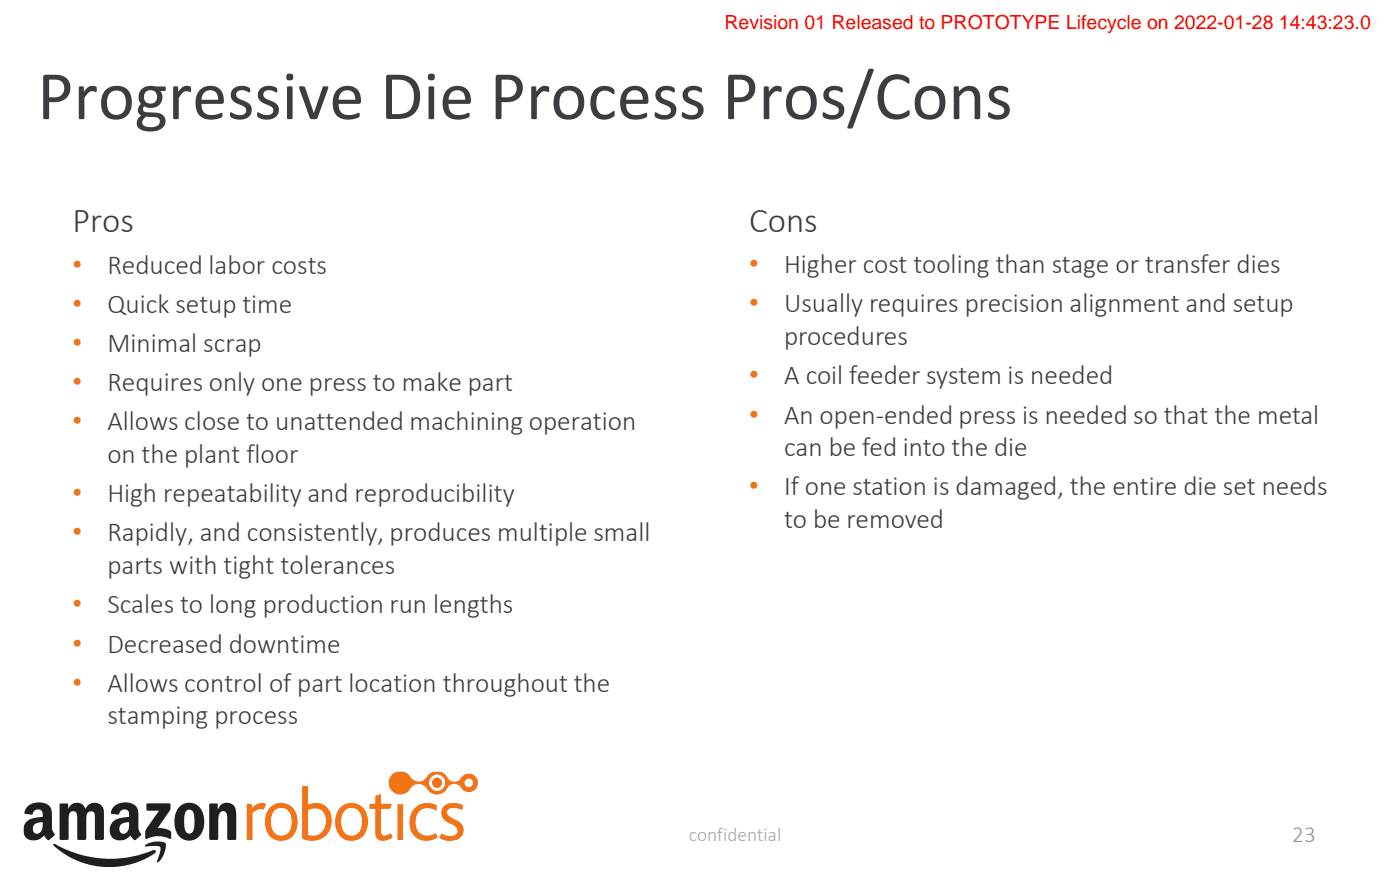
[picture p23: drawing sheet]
<svg xmlns="http://www.w3.org/2000/svg" width="254mm" height="159mm" viewBox="0 0 254 159" stroke-linecap="round" stroke-linejoin="round" font-family="sans-serif">
<defs><g id="words">
<text font-size="12.7" fill="#3b3d40" x="6.8" y="21.6">Progressive Die Process Pros/Cons</text>
<text font-size="6.4" fill="#3b3d40" x="135.9" y="42.1">Cons</text>
<text font-size="6.3" fill="#3b3d40" x="13.1" y="42.1">Pros</text>
<g font-size="5" fill="#ff8c00">
<text x="13.1" y="49.6">•</text>
<text x="135.9" y="49.6">•</text>
<text x="13.1" y="56.7">•</text>
<text x="135.9" y="56.7">•</text>
<text x="13.1" y="63.9">•</text>
<text x="13.1" y="71">•</text>
<text x="135.9" y="69.7">•</text>
<text x="135.9" y="76.8">•</text>
<text x="13.1" y="78.1">•</text>
<text x="135.9" y="89.9">•</text>
<text x="13.1" y="91.1">•</text>
<text x="13.1" y="98.2">•</text>
<text x="13.1" y="111.3">•</text>
<text x="13.1" y="118.4">•</text>
<text x="13.1" y="125.5">•</text>
</g>
<g font-size="5" fill="#3b3d40">
<text x="19.5" y="49.6">Reduced labor costs</text>
<text x="142.3" y="49.6">Higher cost tooling than stage or transfer dies</text>
<text x="19.5" y="56.7">Quick setup time</text>
<text x="142.3" y="56.7">Usually requires precision alignment and setup</text>
<text x="19.5" y="63.9">Minimal scrap</text>
<text x="142.3" y="62.6">procedures</text>
<text x="19.5" y="71">Requires only one press to make part</text>
<text x="142.3" y="69.7">A coil feeder system is needed</text>
<text x="142.3" y="76.8">An open-ended press is needed so that the metal</text>
<text x="19.5" y="78.1">Allows close to unattended machining operation</text>
<text x="142.3" y="82.8">can be fed into the die</text>
<text x="19.5" y="84">on the plant floor</text>
<text x="142.3" y="89.9">If one station is damaged, the entire die set needs</text>
<text x="19.5" y="91.1">High repeatability and reproducibility</text>
<text x="142.3" y="95.8">to be removed</text>
<text x="19.5" y="98.2">Rapidly, and consistently, produces multiple small</text>
<text x="19.5" y="104.2">parts with tight tolerances</text>
<text x="19.5" y="111.3">Scales to long production run lengths</text>
<text x="19.5" y="118.4">Decreased downtime</text>
<text x="19.5" y="125.5">Allows control of part location throughout the</text>
<text x="19.5" y="131.4">stamping process</text>
</g>
<text font-size="4.2" fill="#919192" x="234.4" y="152.8">23</text>
<text font-size="3.5" fill="#f00" x="131.4" y="5.3">Revision 01 Released to PROTOTYPE Lifecycle on 2022-01-28 14:43:23.0</text>
<text font-size="3.5" fill="#a5a6a5" x="125" y="152.6">confidential</text>
</g></defs>
<g fill="#f37415">
<path d="M44.8 145.9h.8l.1 .7a2.03 2.03 0 0 1 2.5-.7l-.4 1-.4-.1a1.92 1.92 0 0 0-1.6 .7v4.9h-1z"/>
<path d="M68.1 144.4l1-.3v1.8h2l-.4 .8h-1.6v4.1a.75 .75 0 0 0 .4 .8 .75 .75 0 0 0 .9-.1l.5-.3 .3 .7a2.13 2.13 0 0 1-2.9 .1l-.2-.9v-4.4h-1v-.8h1z"/>
<path d="M75.1 146.8a3.3 3.3 0 0 1 4.1-.7v1a2.35 2.35 0 0 0-2.6-.3 2.35 2.35 0 0 0-1.2 2.4 2.27 2.27 0 0 0 1.1 2.2 2.27 2.27 0 0 0 2.6-.2l.3 .7a3.2 3.2 0 0 1-3.7 .1 3.2 3.2 0 0 1-1.3-3.5l.4-1.2z"/>
<path d="M80.6 146.2a3.3 3.3 0 0 1 3.3-.1v.8a2.23 2.23 0 0 0-2.7 .2 1.13 1.13 0 0 0 .8 1.4 3.4 3.4 0 0 1 2 1.4 1.85 1.85 0 0 1-1.7 2.6l-1.6-.1-1-.4 .4-.8a2.12 2.12 0 0 0 2.9-.1 1.17 1.17 0 0 0-.9-1.5 3.2 3.2 0 0 1-1.9-1.4 1.76 1.76 0 0 1 .4-2z"/>
<path d="M50 146.9a3.2 3.2 0 0 0 .1 4.5 1.86 1.86 0 0 0 2.8-1.6 2.66 2.66 0 0 0-1.4-3.2h-1zM49 146.5a2.95 2.95 0 0 1 3.4-.5 2.95 2.95 0 0 1 1.6 3.1 2.94 2.94 0 0 1-2 3.3 2.94 2.94 0 0 1-3.5-1.4 4.2 4.2 0 0 1 .5-4.5z"/>
<path d="M50 146.9a3.2 3.2 0 0 0 .1 4.5 1.86 1.86 0 0 0 2.8-1.6 2.66 2.66 0 0 0-1.4-3.2h-1zM49 146.5a2.95 2.95 0 0 1 3.4-.5 2.95 2.95 0 0 1 1.6 3.1 2.94 2.94 0 0 1-2 3.3 2.94 2.94 0 0 1-3.5-1.4 4.2 4.2 0 0 1 .5-4.5z"/>
<path d="M55.9 147v4.5a2.41 2.41 0 0 0 3.3-2.6 2.12 2.12 0 0 0-1-2 2.12 2.12 0 0 0-2.3 .1zM54.9 142.6h1v3.4a2.95 2.95 0 0 1 4.3 2.9 3.6 3.6 0 0 1-5.3 3.2z"/>
<path d="M55.9 147v4.5a2.41 2.41 0 0 0 3.3-2.6 2.12 2.12 0 0 0-1-2 2.12 2.12 0 0 0-2.3 .1zM54.9 142.6h1v3.4a2.95 2.95 0 0 1 4.3 2.9 3.6 3.6 0 0 1-5.3 3.2z"/>
<path d="M62.7 146.9a3.3 3.3 0 0 0 .1 4.4 1.85 1.85 0 0 0 2.8-1.5 2.65 2.65 0 0 0-1.3-3.2h-1.1zM61.8 146.5a2.95 2.95 0 0 1 3.4-.5 2.95 2.95 0 0 1 1.5 3.1 2.97 2.97 0 0 1-1.5 3.1 2.97 2.97 0 0 1-3.4-.5 4.1 4.1 0 0 1 0-5.2z"/>
<path d="M62.7 146.9a3.3 3.3 0 0 0 .1 4.4 1.85 1.85 0 0 0 2.8-1.5 2.65 2.65 0 0 0-1.3-3.2h-1.1zM61.8 146.5a2.95 2.95 0 0 1 3.4-.5 2.95 2.95 0 0 1 1.5 3.1 2.97 2.97 0 0 1-1.5 3.1 2.97 2.97 0 0 1-3.4-.5 4.1 4.1 0 0 1 0-5.2z"/>
</g>
<g fill="#201e20">
<path d="M26.6 145.8h4.3a1.49 1.49 0 0 1-.2 1.5l-2.1 2.9 1.4 .2a1.07 1.07 0 0 1 1.1 .7v.9l-.2 .2a5 5 0 0 0-4.4 0l-.2-.2 .2-1.5 2.3-3.4-2.2-.1z" fill-rule="evenodd"/>
<path d="M10.9 145.8h1.4l.1 1a1.66 1.66 0 0 1 1.5-1.2 1.66 1.66 0 0 1 1.6 1.2 1.75 1.75 0 0 1 2.2-1.1 1.75 1.75 0 0 1 1.2 2.1v4.4l-.3 .2h-1.2l-.2-.2v-3.9a.83 .83 0 0 0-.7-1.1 .83 .83 0 0 0-.8 1.1v3.9l-.3 .2h-1.2l-.2-.2v-3.3a2.02 2.02 0 0 0-.3-1.6 .78 .78 0 0 0-1.2 .7v4.2l-.3 .2h-1.2l-.2-.2z" fill-rule="evenodd"/>
<path d="M32.5 146.4a2.65 2.65 0 0 1 3-.5 2.65 2.65 0 0 1 1.5 2.5 3.5 3.5 0 0 1-2 4 2.68 2.68 0 0 1-3.3-2.6 4.4 4.4 0 0 1 .8-3.4zM33.7 147.2a5.8 5.8 0 0 0 0 3.6 .78 .78 0 0 0 .8 .4 .78 .78 0 0 0 .7-.7 6.3 6.3 0 0 0-.2-3.3 .78 .78 0 0 0-1.3 0z" fill-rule="evenodd"/>
<path d="M38 145.8h1.4l.1 1.1a1.7 1.7 0 0 1 2-1.2 1.7 1.7 0 0 1 1.3 1.8v4.8l-1.4 .1-.2-.2v-3.4a1.97 1.97 0 0 0-.3-1.5 .9 .9 0 0 0-1.3 .9v4l-.2 .2h-1.2l-.2-.2z" fill-rule="evenodd"/>
<path d="M21.9 149.6a2.06 2.06 0 0 1 1.5-.4 1.67 1.67 0 0 1-1 2.1 .96 .96 0 0 1-.5-1.7zM20.7 146.3a2.98 2.98 0 0 1 4.2 .2l.2 1.3a7.1 7.1 0 0 0 .2 3l.3 .4v.4l-1.1 .8-.4-.2-.4-.6a2.24 2.24 0 0 1-3.6 0 2.23 2.23 0 0 1 1.9-3.2l1.4-.2a.95 .95 0 0 0-.2-1.1 .95 .95 0 0 0-1.2-.1l-.6 .8-1.3-.2 .2-.8z" fill-rule="evenodd"/>
<path d="M6.2 149.6a2.1 2.1 0 0 1 1.6-.4 1.7 1.7 0 0 1-1.1 2.1 .96 .96 0 0 1-.7-.7 .96 .96 0 0 1 .2-1zM5 146.3a3 3 0 0 1 4.2 .2l.2 1.3a7.1 7.1 0 0 0 .2 3l.3 .6-.9 1h-.3l-.7-.8a2.25 2.25 0 0 1-3.5 0 2.23 2.23 0 0 1 1.9-3.2l1.4-.2a.96 .96 0 0 0-.3-1.1 .96 .96 0 0 0-1.2-.1l-.5 .8-1.2-.1-.2-.3 .2-.6z" fill-rule="evenodd"/>
<path d="M9.8 153.1a20.8 20.8 0 0 0 18.3 1.1l.2 .3a14.1 14.1 0 0 1-11.6 2.5 13.8 13.8 0 0 1-7.1-3.8z" fill-rule="evenodd"/>
<path d="M26.4 153.3a4.1 4.1 0 0 1 3.6-.4 3.9 3.9 0 0 1-1.4 3.6l-.1-.2 .3-.9a2.59 2.59 0 0 0 .3-1.7 5.8 5.8 0 0 0-2.8-.1z" fill-rule="evenodd"/>
</g>
<g fill="#f37415">
<path d="M72.1 145.9h1v6.5h-1z"/>
<path d="M78.4 142a.92 .92 0 0 1 1.8 0 .92 .92 0 0 1-1.8 0zM84.3 142a.78 .78 0 0 1 1.5 0 .78 .78 0 0 1-1.5 0zM77.8 142a1.5 1.5 0 0 1 3 0 1.5 1.5 0 0 1-3 0zM71.1 140.5a2.15 2.15 0 0 0 .4 3.3 2.15 2.15 0 0 0 3.2-1 1.99 1.99 0 0 1 3.1 .7 2.28 2.28 0 0 0 3.5-.8 1.52 1.52 0 0 1 2.6 .5 1.68 1.68 0 0 0 2.5-.3 1.68 1.68 0 0 0-.6-2.4 1.68 1.68 0 0 0-2.4 .9 1.56 1.56 0 0 1-2.5-.7 2.24 2.24 0 0 0-3.7 .6 1.93 1.93 0 0 1-3.1-.8 2.17 2.17 0 0 0-3 0z"/>
</g>
<path d="M131.4 .4h117.3v4.9h-117.3z" fill="#fff"/>
<use href="#words"/>
</svg>
